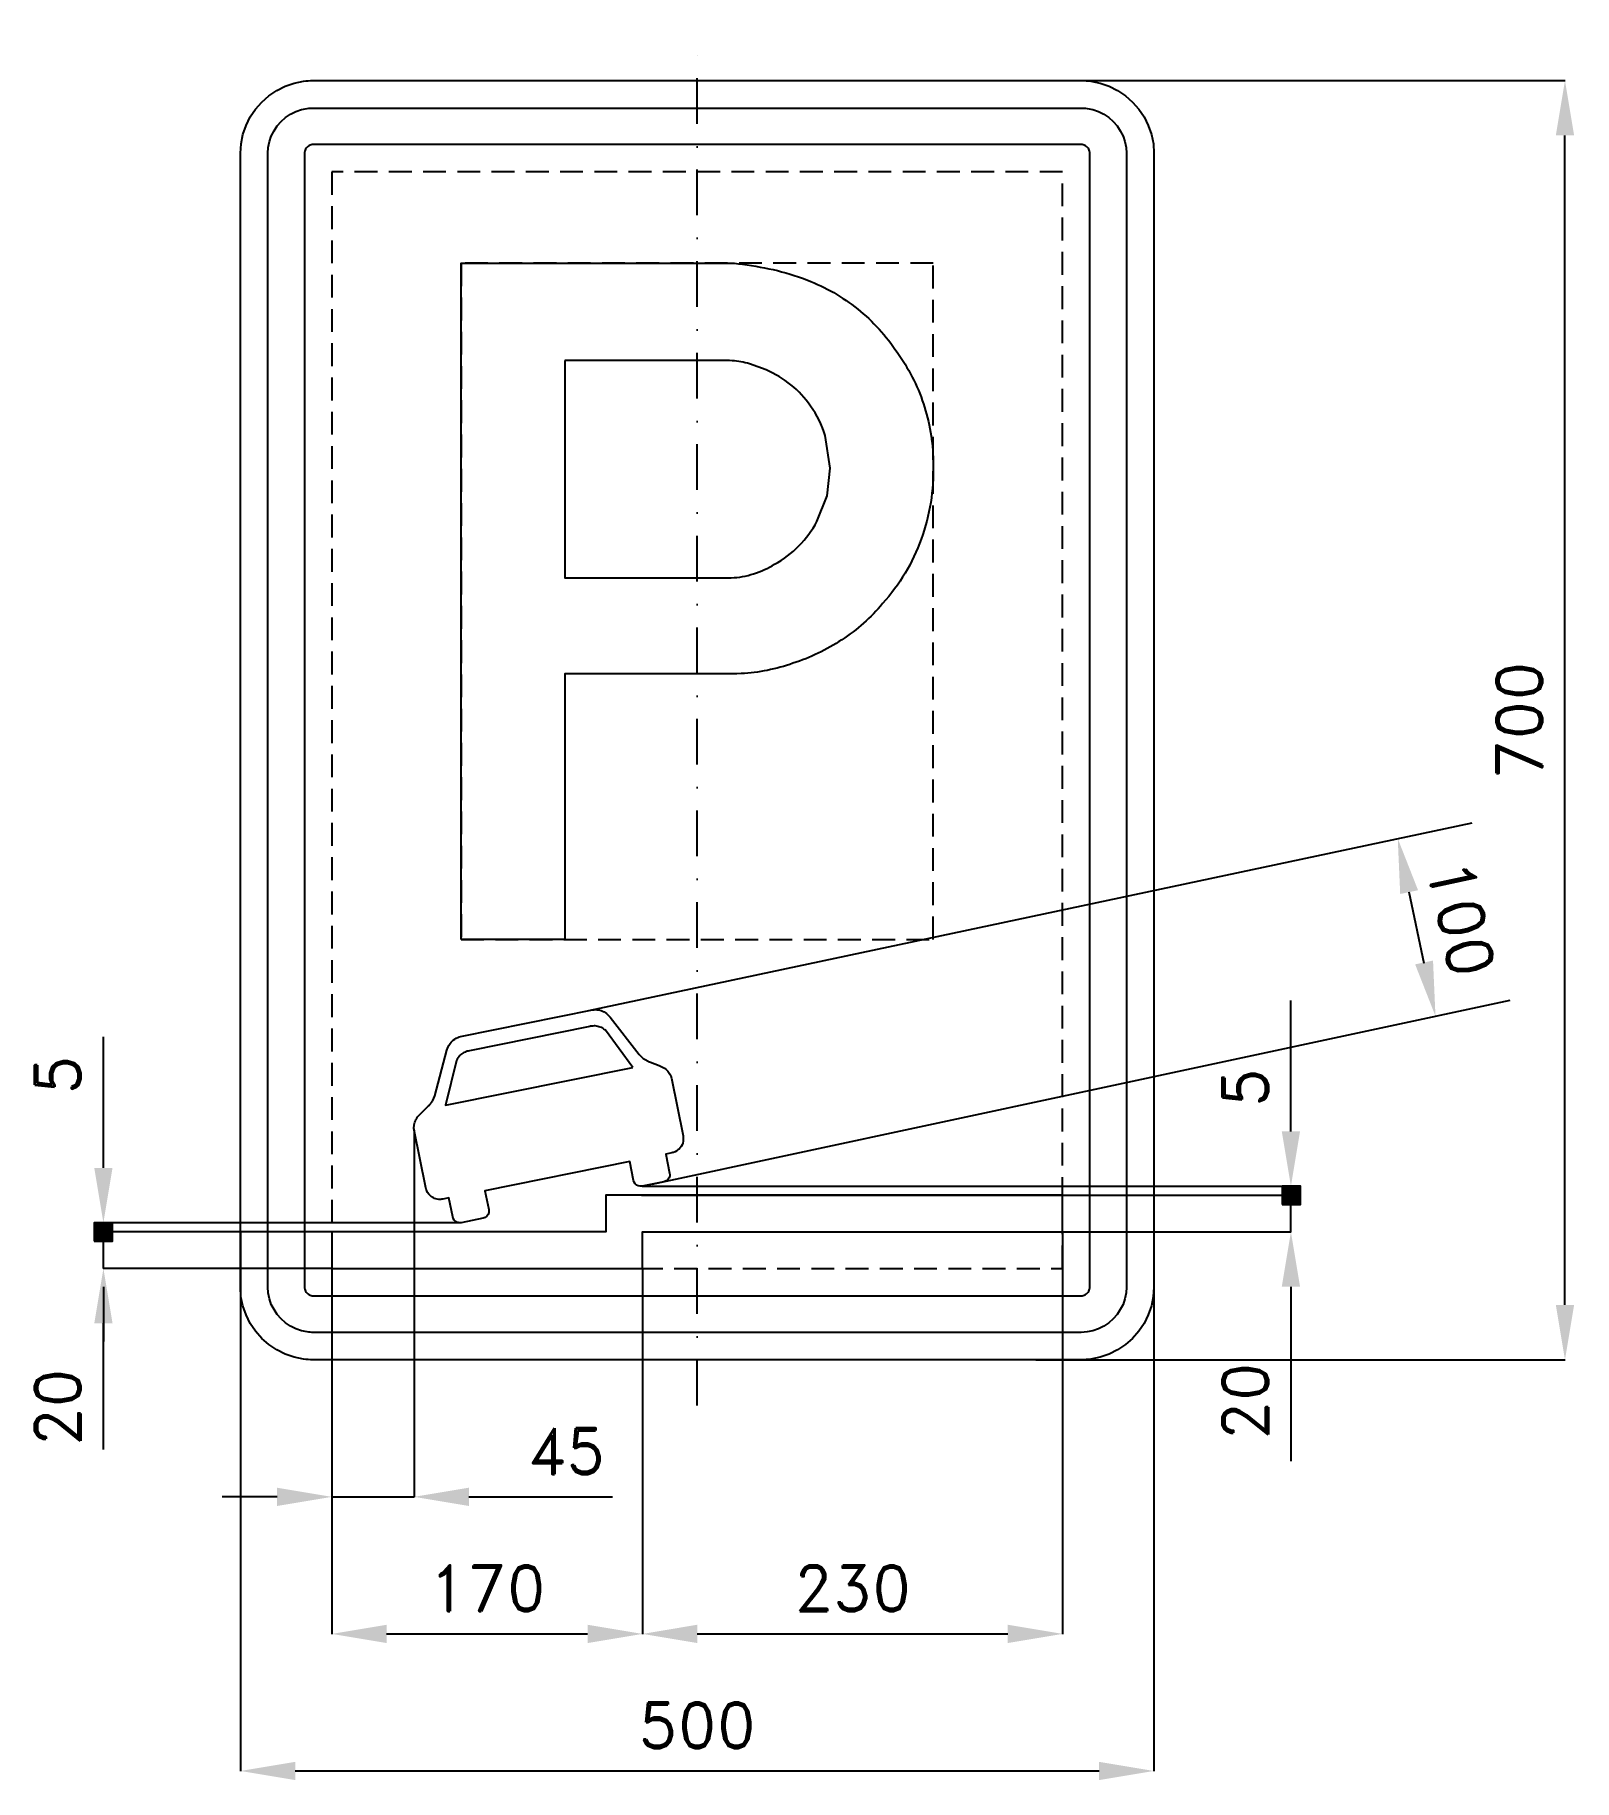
# Model space of a CAD drawing. Header units: millimetres. Extents: x -362 to 480, y -580 to 375.
import ezdxf

# ---------------------------------------------------------------- set-up
doc = ezdxf.new("R2010")
doc.units = ezdxf.units.MM
doc.header["$LTSCALE"] = 5
doc.linetypes.add('ČERCHOVANÁX2', pattern=[2, 1, -0.5, 0, -0.5])
doc.linetypes.add('ČÁRKOVANÁX2', pattern=[1.5, 1, -0.5])
doc.layers.add('Kóty', color=2, linetype='Continuous')
doc.layers.add('Značka', color=7, linetype='Continuous')
doc.styles.get("Standard").update_dxf_attribs({"font": 'romand.shx', "height": 25})
doc.dimstyles.get("Standard").update_dxf_attribs({"dimtxt": 25, "dimasz": 30, "dimexe": 0.18, "dimexo": 0.0625, "dimgap": 12.5, "dimtad": 1, "dimdec": 0, "dimzin": 0, "dimdsep": 46, "dimtxsty": 'Standard', "dimcen": 0.09, "dimadec": 0, "dimazin": 0, "dimtfac": 1, "dimtdec": 0, "dimtofl": 0, "dimtmove": 0, "dimatfit": 3, "dimfxl": 1, "dimtolj": 1, "dimtzin": 0, "dimarcsym": 0})

# ---------------------------------------------------------------- blocks, each defined once
blk = doc.blocks.new('*D0')
at = {"layer": 'Defpoints', "color": 0, "transparency": 16777216}
for p in [(-250, -280), (250, -277.24), (250, -575)]:
    blk.add_point(p, dxfattribs=at)
at = {"layer": 'Kóty', "color": 0, "lineweight": -2, "transparency": 16777216}
for p, q in [((-250, -280.06), (-250, -575.18)), ((250, -277.3), (250, -575.18)), ((-220, -575), (220, -575))]:
    blk.add_line(p, q, dxfattribs=at)
at = {"layer": 'Kóty', "color": 0, "transparency": 16777216}
for points in [[(-220, -570), (-220, -580), (-250, -575)], [(220, -570), (220, -580), (250, -575)]]:
    blk.add_solid(points, dxfattribs=at)
at = {"layer": 'Kóty', "color": 0, "transparency": 16777216, "insert": (0, -550), "char_height": 25, "attachment_point": 5}
blk.add_mtext('\\A1;500', dxfattribs=at)
blk = doc.blocks.new('*D1')
at = {"layer": 'Defpoints', "color": 0, "transparency": 16777216}
for p in [(-199.96, -300.0625), (-29.96, -300), (-29.96, -500)]:
    blk.add_point(p, dxfattribs=at)
at = {"layer": 'Kóty', "color": 0, "lineweight": -2, "transparency": 16777216}
for p, q in [((-199.96, -300.125), (-199.96, -500.18)), ((-29.96, -300.0625), (-29.96, -500.18)), ((-169.96, -500), (-59.96, -500))]:
    blk.add_line(p, q, dxfattribs=at)
at = {"layer": 'Kóty', "color": 0, "transparency": 16777216}
for points in [[(-169.96, -495), (-169.96, -505), (-199.96, -500)], [(-59.96, -495), (-59.96, -505), (-29.96, -500)]]:
    blk.add_solid(points, dxfattribs=at)
at = {"layer": 'Kóty', "color": 0, "transparency": 16777216, "insert": (-114.96, -475), "char_height": 25, "attachment_point": 5}
blk.add_mtext('\\A1;170', dxfattribs=at)
blk = doc.blocks.new('*D2')
at = {"layer": 'Defpoints', "color": 0, "transparency": 16777216}
for p in [(200.04, -280), (-29.96, -300.0625), (200.04, -500)]:
    blk.add_point(p, dxfattribs=at)
at = {"layer": 'Kóty', "color": 0, "lineweight": -2, "transparency": 16777216}
for p, q in [((200.04, -280.0625), (200.04, -500.18)), ((-29.96, -300.125), (-29.96, -500.18)), ((0.04, -500), (170.04, -500))]:
    blk.add_line(p, q, dxfattribs=at)
at = {"layer": 'Kóty', "color": 0, "transparency": 16777216}
for points in [[(0.04, -495), (0.04, -505), (-29.96, -500)], [(170.04, -495), (170.04, -505), (200.04, -500)]]:
    blk.add_solid(points, dxfattribs=at)
at = {"layer": 'Kóty', "color": 0, "transparency": 16777216, "insert": (85.04, -475), "char_height": 25, "attachment_point": 5}
blk.add_mtext('\\A1;230', dxfattribs=at)
blk = doc.blocks.new('*D3')
at = {"layer": 'Defpoints', "color": 0, "transparency": 16777216}
for p in [(186.43, 350), (475, 350), (185.38, -350)]:
    blk.add_point(p, dxfattribs=at)
at = {"layer": 'Kóty', "color": 0, "lineweight": -2, "transparency": 16777216}
for p, q in [((186.5, 350), (475.18, 350)), ((475, -320), (475, 320)), ((185.44, -350), (475.18, -350))]:
    blk.add_line(p, q, dxfattribs=at)
at = {"layer": 'Kóty', "color": 0, "transparency": 16777216}
for points in [[(470, 320), (480, 320), (475, 350)], [(470, -320), (480, -320), (475, -350)]]:
    blk.add_solid(points, dxfattribs=at)
at = {"layer": 'Kóty', "color": 0, "transparency": 16777216, "insert": (450, 0), "char_height": 25, "attachment_point": 5, "rotation": 90}
blk.add_mtext('\\A1;700', dxfattribs=at)

msp = doc.modelspace()

# ---------------------------------------------------------------- hatches: boundary and pattern name
at = {"layer": 'Kóty'}
h = msp.add_hatch(color=256, dxfattribs=at)
h.dxf.hatch_style = 1
h.paths.add_polyline_path([(320.18, -265), (330.18, -265), (330.18, -255), (320.18, -255)])
h = msp.add_hatch(color=256, dxfattribs=at)
h.dxf.hatch_style = 1
h.paths.add_polyline_path([(-330, -285), (-320, -285), (-320, -275), (-330, -275)])

# ---------------------------------------------------------------- linework, layer by layer
for p, q in [((-59.31, -158.86), (424.15, -56.09)), ((398.02, -133.22), (389.7, -94.09)), ((-24.56, -253.86), (444.97, -153.17)), ((325, -224.99), (325, -153.33)), ((-325, -245), (-325, -173.33)), ((-154.97, -224.36), (-154.97, -425.18)), ((-30.11, -254.99), (325.18, -254.99)), ((-30.44, -260), (325.18, -260)), ((200.06, -260), (325.18, -260)), ((-129.76, -275), (-325.18, -275)), ((-200.03, -280), (-325.18, -280)), ((-200.06, -280), (-325.18, -280)), ((-130.21, -280), (-325.18, -280)), ((200.06, -280), (325.18, -280)), ((-200.03, -300), (-325.18, -300)), ((-199.96, -300.06), (-199.96, -425.18)), ((-325, -310), (-325, -340)), ((-325, -310), (-325, -340)), ((325, -310), (325, -405.48)), ((-325, -399.16), (-325, -330)), ((-229.96, -425), (-259.96, -425)), ((-124.97, -425), (-46.34, -425))]:
    msp.add_line(p, q, dxfattribs=at)
for points in [[(320.18, -265), (330.18, -265), (330.18, -255), (320.18, -255)], [(-330, -285), (-320, -285), (-320, -275), (-330, -275)]]:
    msp.add_lwpolyline(points, close=True, dxfattribs=at)
for points in [[(320.18, -255), (330.18, -265)], [(330.18, -255), (320.18, -265)], [(325, -280), (325, -254.99)], [(-330, -275), (-320, -285)], [(-320, -275), (-330, -285)], [(-325, -300), (-325, -275)], [(-199.96, -425), (-154.97, -425)]]:
    msp.add_lwpolyline(points, dxfattribs=at)
for points in [[(394.59, -93.05), (384.81, -95.13), (383.47, -64.75)], [(402.78, -131.54), (392.99, -133.62), (404.12, -161.93)], [(320, -224.99), (330, -224.99), (325, -254.99)], [(-330, -245), (-320, -245), (-325, -275)], [(320, -310), (330, -310), (325, -280)], [(-330, -330), (-320, -330), (-325, -300)], [(-229.96, -420), (-229.96, -430), (-199.96, -425)], [(-124.97, -420), (-124.97, -430), (-154.97, -425)]]:
    msp.add_solid(points, dxfattribs=at)
at = {"layer": 'Značka', "color": 6, "linetype": 'ČERCHOVANÁX2', "ltscale": 5}
msp.add_lwpolyline([(0, -375), (0, 375)], dxfattribs=at)
at = {"layer": 'Značka', "color": 5}
for points in [[(-210, -350), (-210.2, -350), (-210.3, -350, -0.032172), (-215.5, -349.64), (-220.6, -348.58), (-225.5, -346.92), (-230.1, -344.59), (-234.4, -341.71), (-238.3, -338.28), (-241.7, -334.4), (-244.6, -330.09), (-246.9, -325.46), (-248.6, -320.55), (-249.7, -315.48), (-250, -310.31), (-250, -310.16), (-250, -310), (-250, 310), (-250, 310.16), (-250, 310.31), (-249.6, 315.48), (-248.6, 320.56), (-246.9, 325.46), (-244.6, 330.09), (-241.7, 334.4), (-238.3, 338.28), (-234.4, 341.72), (-230.1, 344.59), (-225.5, 346.91), (-220.6, 348.58), (-215.5, 349.65, -0.036731), (-210.3, 350), (-210.2, 350), (-210, 350), (210, 350), (210.2, 350), (210.3, 350, -0.032172), (215.5, 349.64), (220.6, 348.58), (225.5, 346.92), (230.1, 344.59), (234.4, 341.71), (238.3, 338.28), (241.7, 334.4), (244.6, 330.09), (246.9, 325.46), (248.6, 320.56), (249.7, 315.48), (250, 310.31), (250, 310.16), (250, 310), (250, -310), (250, -310.16), (250, -310.31), (249.6, -315.48), (248.6, -320.55), (246.9, -325.46), (244.6, -330.09), (241.7, -334.4), (238.3, -338.28), (234.4, -341.72), (230.1, -344.59), (225.5, -346.91), (220.6, -348.58), (215.5, -349.65, -0.036734), (210.3, -350), (210.2, -350), (210, -350), (-210, -350)], [(-210, -335), (-210.1, -335), (-210.2, -335, -0.03216), (-213.4, -334.77), (-216.6, -334.11), (-219.7, -333.08), (-222.6, -331.62), (-225.3, -329.82), (-227.7, -327.68), (-229.8, -325.25), (-231.6, -322.56), (-233.1, -319.66), (-234.1, -316.6), (-234.8, -313.42), (-235, -310.2), (-235, -310.1), (-235, -310), (-235, 310), (-235, 310.1), (-235, 310.2), (-234.8, 313.42), (-234.1, 316.6), (-233.1, 319.67), (-231.6, 322.56), (-229.8, 325.25), (-227.7, 327.68), (-225.3, 329.82), (-222.6, 331.62), (-219.7, 333.07), (-216.6, 334.11), (-213.4, 334.78, -0.036729), (-210.2, 335), (-210.1, 335), (-210, 335), (210, 335), (210.1, 335), (210.2, 335, -0.032179), (213.4, 334.77), (216.6, 334.11), (219.7, 333.08), (222.6, 331.62), (225.3, 329.82), (227.7, 327.68), (229.8, 325.25), (231.6, 322.56), (233.1, 319.66), (234.1, 316.6), (234.8, 313.42), (235, 310.2), (235, 310.1), (235, 310), (235, -310), (235, -310.1), (235, -310.2), (234.8, -313.42), (234.1, -316.6), (233.1, -319.66), (231.6, -322.56), (229.8, -325.25), (227.7, -327.68), (225.3, -329.82), (222.6, -331.62), (219.7, -333.07), (216.6, -334.11), (213.4, -334.78), (210.2, -335), (210.1, -335), (210, -335), (-210, -335)], [(-129.2, -119.96), (-129.2, 250.04), (20.5, 250.04), (22.7, 249.75), (24.9, 249.46, -0.025352), (43.9, 246.01, -0.042933), (62.2, 240.02, -0.079585), (89.4, 223.72, -0.076468), (110.5, 199.74, -0.076859), (124.5, 171.21, -0.075733), (129.2, 139.77, -0.094034), (122.6, 99.09, -0.098373), (101.5, 63.84, -0.073282), (79.2, 43.99, -0.067707), (52.4, 31.12, -0.034206), (38.4, 27.28, -0.037868), (24.1, 25.49), (21.7, 25.38), (19.3, 25.3), (-72.5, 25.3), (-72.5, -119.96), (-129.2, -119.96)], [(-72.5, 196.89), (-72.5, 77.87), (15.1, 77.87), (16.8, 77.88), (18.6, 77.91, 0.067133), (30.9, 80.1, 0.057706), (42.4, 85.31, 0.071726), (55.7, 95.4, 0.074531), (65.5, 108.78), (71.1, 122.78), (72.8, 137.84), (70.1, 155.79, 0.083736), (62.1, 171.92, 0.073336), (51.3, 183.45, 0.066067), (37.8, 191.65), (28.7, 195.04, 0.049248), (19.2, 196.7), (17.7, 196.81), (16.3, 196.89), (-72.5, 196.89)], [(-57.31, -158.45), (-56.46, -158.41), (-55.61, -158.39), (-54.87, -158.42), (-54.14, -158.51), (-53.33, -158.68), (-52.55, -158.93), (-51.74, -159.24), (-50.97, -159.63), (-50.3, -160.01), (-49.67, -160.46), (-49.05, -160.97), (-48.49, -161.53), (-48.08, -161.99), (-47.68, -162.46), (-31.71, -182.99), (-29.77, -184.88), (-29.47, -185.09), (-29.17, -185.3), (-28.82, -185.53), (-28.47, -185.76), (-28.13, -185.95), (-27.8, -186.13), (-27.48, -186.3), (-27.15, -186.47), (-26.87, -186.6), (-26.59, -186.72), (-26.08, -186.93), (-25.55, -187.13), (-20.72, -189.02), (-20, -189.31), (-19.3, -189.63), (-18.53, -190.03), (-17.81, -190.51), (-17.2, -191), (-16.62, -191.54), (-16.11, -192.09), (-15.64, -192.67), (-15.27, -193.19), (-14.95, -193.73), (-14.6, -194.44), (-14.3, -195.18), (-14.18, -195.52), (-14.05, -195.86), (-7.67, -227.43), (-7.6, -228.39), (-7.58, -229.36), (-7.67, -230.43), (-7.91, -231.47), (-8.28, -232.38), (-8.76, -233.23), (-9.31, -233.98), (-9.92, -234.66), (-10.51, -235.19), (-11.14, -235.65), (-12.02, -236.13), (-12.97, -236.5), (-13.4, -236.64), (-13.84, -236.78), (-17.18, -237.45), (-15.08, -247.84), (-15.02, -248.6), (-15.04, -249.35), (-15.36, -250.41), (-15.99, -251.31), (-16.99, -252.04), (-18.16, -252.56), (-30.18, -254.99), (-31.21, -254.99), (-32.22, -254.83), (-33.19, -254.37), (-33.97, -253.63), (-34.48, -252.77), (-34.84, -251.83), (-36.94, -241.45), (-116.16, -257.46), (-114.06, -267.84), (-114.01, -268.59), (-114.04, -269.34), (-114.39, -270.43), (-115.04, -271.35), (-116.01, -272.06), (-117.14, -272.57), (-129.15, -275), (-130.23, -275, -0.063648), (-131.29, -274.83), (-132.23, -274.36), (-132.99, -273.63), (-133.48, -272.77), (-133.82, -271.84), (-135.92, -261.45), (-139.26, -262.13), (-139.82, -262.18), (-140.39, -262.22), (-141.32, -262.23), (-142.26, -262.12), (-142.99, -261.95), (-143.7, -261.7), (-144.58, -261.28), (-145.4, -260.77), (-146.21, -260.13), (-146.91, -259.39), (-147.54, -258.49), (-148.01, -257.5), (-148.32, -256.71), (-148.57, -255.9), (-154.95, -224.34), (-154.98, -223.9), (-155, -223.46), (-155, -222.71), (-154.95, -221.96), (-154.86, -221.37), (-154.73, -220.78), (-154.52, -220.03), (-154.25, -219.29), (-153.9, -218.53), (-153.49, -217.81), (-152.99, -217.09), (-152.41, -216.41), (-151.95, -215.93), (-151.47, -215.45), (-147.76, -211.82), (-147.34, -211.43), (-146.93, -211.02), (-146.74, -210.81), (-146.54, -210.59), (-146.29, -210.3), (-146.04, -210.01), (-145.8, -209.69), (-145.56, -209.37), (-145.31, -209.02), (-145.08, -208.66), (-144.91, -208.39), (-144.74, -208.12), (-143.68, -205.62), (-136.94, -180.5), (-136.8, -180.04), (-136.63, -179.58), (-136.34, -178.81), (-135.99, -178.07), (-135.65, -177.5), (-135.28, -176.96), (-134.73, -176.28), (-134.14, -175.65), (-133.47, -175.04), (-132.73, -174.49), (-131.9, -174), (-131.02, -173.59), (-130.33, -173.32), (-129.62, -173.07), (-57.31, -158.45)], [(-35.25, -189.99), (-50.23, -169.68), (-50.63, -169.39), (-51.01, -169.09), (-51.71, -168.62), (-52.45, -168.22), (-53.08, -167.95), (-53.74, -167.73), (-54.44, -167.55), (-55.16, -167.42), (-55.81, -167.34), (-56.45, -167.32), (-57.13, -167.35), (-57.8, -167.43), (-58.3, -167.52), (-58.81, -167.62), (-124.68, -180.94), (-125.26, -181.06, 0.011134), (-125.83, -181.19), (-126.47, -181.38), (-127.07, -181.62), (-127.64, -181.89), (-128.19, -182.2), (-128.76, -182.58), (-129.31, -183), (-129.86, -183.48), (-130.36, -184.01), (-130.9, -184.72), (-131.38, -185.47), (-131.58, -185.81), (-131.78, -186.16), (-137.7, -210.69), (-35.25, -189.99)]]:
    msp.add_lwpolyline(points, format="xyb", dxfattribs=at)
for points in [[(-210, -315), (210, -315), (210, -315), (210, -315), (210.7, -314.96), (211.3, -314.82), (211.9, -314.62), (212.5, -314.32), (213.1, -313.96), (213.5, -313.54), (214, -313.05), (214.3, -312.51), (214.6, -311.93), (214.8, -311.32), (215, -310.69), (215, -310.04), (215, -310.02), (215, -310), (215, 310), (215, 310.02), (215, 310.04), (215, 310.69), (214.8, 311.32), (214.6, 311.93), (214.3, 312.51), (214, 313.05), (213.5, 313.54), (213.1, 313.97), (212.5, 314.32), (211.9, 314.61), (211.3, 314.82), (210.7, 314.96), (210, 315), (210, 315), (210, 315), (-210, 315), (-210, 315), (-210, 315), (-210.7, 314.96), (-211.3, 314.82), (-211.9, 314.62), (-212.5, 314.32), (-213.1, 313.96), (-213.5, 313.54), (-214, 313.05), (-214.3, 312.51), (-214.6, 311.93), (-214.8, 311.32), (-215, 310.69), (-215, 310.04), (-215, 310.02), (-215, 310), (-215, -310), (-215, -310.02), (-215, -310.04), (-215, -310.69), (-214.8, -311.32), (-214.6, -311.93), (-214.3, -312.51), (-214, -313.05), (-213.5, -313.54), (-213.1, -313.97), (-212.5, -314.32), (-211.9, -314.61), (-211.3, -314.82), (-210.7, -314.96), (-210, -315), (-210, -315), (-210, -315)], [(-200, -280), (-200, -300), (-30, -300), (-30, -280), (200, -280), (200, -260), (-50, -260), (-50, -280), (-200, -280)]]:
    msp.add_lwpolyline(points, dxfattribs=at)
at = {"layer": 'Značka', "color": 6, "linetype": 'ČÁRKOVANÁX2', "ltscale": 2.5}
for points in [[(-200, -300), (200, -300), (200, 300), (-200, 300)], [(-129.2, -119.96), (129.18, -119.96), (129.18, 250.04), (-129.2, 250.04)]]:
    msp.add_lwpolyline(points, close=True, dxfattribs=at)

# ---------------------------------------------------------------- texts
at = {"layer": 'Kóty', "char_height": 25, "attachment_point": 5}
for s, insert, rotation in [('\\A1;100', (418.32, -108.46), 282.0006), ('\\A1;5', (-350, -194.17), 90), ('\\A1;5', (300, -201.06), 90), ('\\A1;20', (-350, -376.14), 90), ('\\A1;20', (300, -372.74), 90)]:
    msp.add_mtext(s, dxfattribs=dict(at, insert=insert, rotation=rotation))
at = {"layer": 'Kóty', "insert": (-71.7, -400), "char_height": 25, "attachment_point": 5}
msp.add_mtext('\\A1;45', dxfattribs=at)

# ---------------------------------------------------------------- dimensions: what is measured, and where the dimension line sits
at = {"layer": 'Kóty'}
dim = msp.add_linear_dim(base=(475, 350), p1=(185.38, -350), p2=(186.43, 350), angle=90, dimstyle='Standard', dxfattribs=at)
dim.commit()
dim.dimension.update_dxf_attribs({"geometry": '*D3', "text_midpoint": (450, 0)})
for base, p1, p2, picture, middle in [((250, -575), (-250, -280), (250, -277.24), '*D0', (0, -550)), ((200.04, -500), (-29.96, -300.06), (200.04, -280), '*D2', (85.04, -475)), ((-29.96, -500), (-199.96, -300.06), (-29.96, -300), '*D1', (-114.96, -475))]:
    dim = msp.add_linear_dim(base=base, p1=p1, p2=p2, dimstyle='Standard', dxfattribs=at)
    dim.commit()
    dim.dimension.update_dxf_attribs({"geometry": picture, "text_midpoint": middle})

doc.saveas('drawing.dxf')
